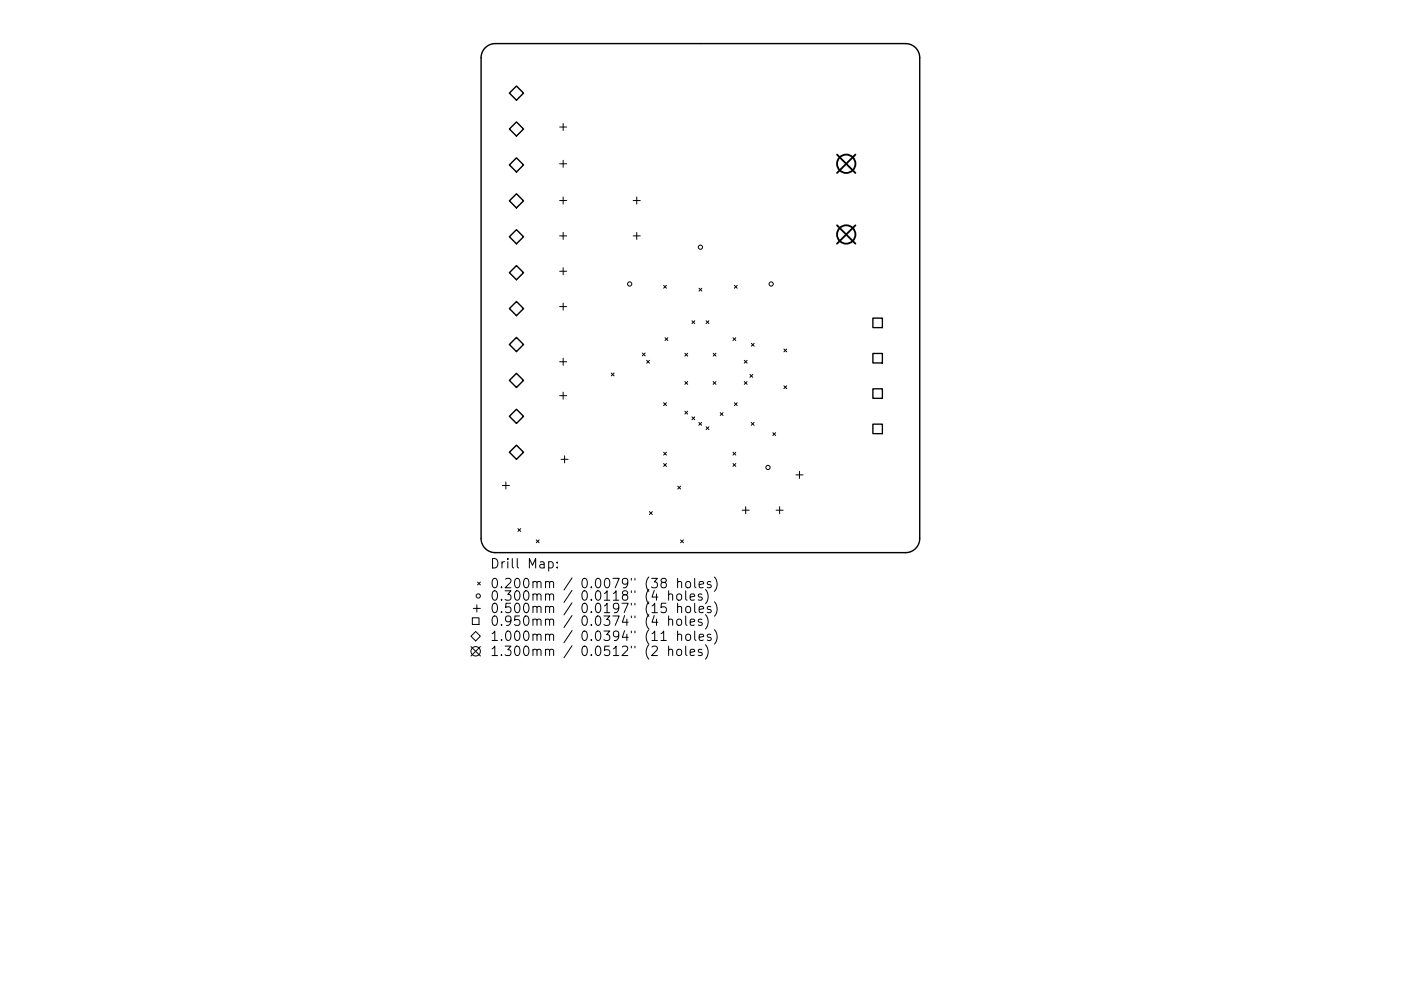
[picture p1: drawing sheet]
<svg xmlns="http://www.w3.org/2000/svg" width="297mm" height="210mm" viewBox="0 0 297 210" stroke-linecap="round" stroke-linejoin="round" font-family="sans-serif">
<defs><g id="words">
<g font-size="2.8">
<text x="103.9" y="120.6">Drill Map:</text>
<text x="103.9" y="124.8">0.200mm / 0.0079&quot; (38 holes)</text>
<text x="103.9" y="127.4">0.300mm / 0.0118&quot; (4 holes)</text>
<text x="103.9" y="130.1">0.500mm / 0.0197&quot; (15 holes)</text>
<text x="103.9" y="132.8">0.950mm / 0.0374&quot; (4 holes)</text>
<text x="103.9" y="136">1.000mm / 0.0394&quot; (11 holes)</text>
<text x="103.9" y="139.2">1.300mm / 0.0512&quot; (2 holes)</text>
</g>
</g></defs>
<path d="M102.9 10.1a3 3 0 0 1 2.1-.8h87a3 3 0 0 1 3 3v102a3 3 0 0 1-3 3h-87a3 3 0 0 1-3-3v-102a3 3 0 0 1 .9-2.2zM108 19.8l1.5-1.5 1.5 1.5-1.5 1.5zM108 27.4l1.5-1.5 1.5 1.5-1.5 1.5zM108 35l1.5-1.5 1.5 1.5-1.5 1.5zM108 42.6l1.5-1.5 1.5 1.5-1.5 1.5zM108 50.2l1.5-1.5 1.5 1.5-1.5 1.5zM108 57.9l1.5-1.5 1.5 1.5-1.5 1.5zM108 65.5l1.5-1.5 1.5 1.5-1.5 1.5zM108 73.1l1.5-1.5 1.5 1.5-1.5 1.5zM108 80.7l1.5-1.5 1.5 1.5-1.5 1.5zM108 88.3l1.5-1.5 1.5 1.5-1.5 1.5zM108 96l1.5-1.5 1.5 1.5-1.5 1.5z" fill="none" stroke="#000" stroke-width=".3"/>
<g fill="none" stroke="#000" stroke-width=".21">
<path d="M118.7 27h1.5M118.7 34.8h1.5M119.4 26.2v1.5M119.4 34v1.5M118.7 42.6h1.5M118.7 50.1h1.5M118.7 57.6h1.5M119.4 41.8v1.5M119.4 49.3v1.5M119.4 56.8v1.5M134.3 42.6h1.5M134.3 50.1h1.5"/>
<path d="M135 41.8v1.5M135 49.3v1.5M118.7 65.1h1.5M118.7 76.8h1.5M119.4 64.3v1.5M119.4 76v1.5M129.6 79.2l.6 .6M130.2 79.2l-.6 .6M136.2 74.9l.6 .6M136.8 74.9l-.6 .6M137.1 76.5l.6 .6M137.7 76.5l-.6 .6"/>
<path d="M140.7 60.6l.6 .6M141 71.7l.6 .6M141.3 60.6l-.6 .6M141.6 71.7l-.6 .6M145.2 75l.6 .6M145.8 75l-.6 .6M146.7 68.1l.6 .6M147.3 68.1l-.6 .6M148.2 61.2l.6 .6M148.8 61.2l-.6 .6M149.7 68.1l.6 .6M150.3 68.1l-.6 .6"/>
<path d="M151.2 75l.6 .6M151.8 75l-.6 .6M155.4 71.7l.6 .6M155.7 60.6l.6 .6M156 71.7l-.6 .6M156.3 60.6l-.6 .6M157.8 76.5l.6 .6M158.4 76.5l-.6 .6M159 79.5l.6 .6M159.3 72.9l.6 .6M159.6 79.5l-.6 .6M159.9 72.9l-.6 .6"/>
<path d="M166.2 74.1l.6 .6M166.8 74.1l-.6 .6M118.7 84h1.5M119 97.5h1.5M119.4 83.2v1.5M119.7 96.7v1.5M140.7 85.5l.6 .6M140.7 96l.6 .6M140.7 98.4l.6 .6M141.3 85.5l-.6 .6M141.3 96l-.6 .6M141.3 98.4l-.6 .6"/>
<path d="M145.2 81l.6 .6M145.2 87.3l.6 .6M145.8 81l-.6 .6M145.8 87.3l-.6 .6M146.7 88.5l.6 .6M147.3 88.5l-.6 .6M148.2 89.6l.6 .6M148.8 89.6l-.6 .6M149.7 90.6l.6 .6M150.3 90.6l-.6 .6M151.2 81l.6 .6M151.8 81l-.6 .6"/>
<path d="M152.7 87.6l.6 .6M153.3 87.6l-.6 .6M155.4 96l.6 .6M155.4 98.4l.6 .6M155.7 85.5l.6 .6M156 96l-.6 .6M156 98.4l-.6 .6M156.3 85.5l-.6 .6M157.8 81l.6 .6M158.4 81l-.6 .6M159.3 89.6l.6 .6M159.9 89.6l-.6 .6"/>
<path d="M163.9 91.8l.6 .6M164.5 91.8l-.6 .6M166.2 81.9l.6 .6M166.8 81.9l-.6 .6M106.5 103h1.5M107.3 102.3v1.5M109.8 112.2l.6 .6M110.4 112.2l-.6 .6M113.7 114.6l.6 .6M114.3 114.6l-.6 .6M116.3 119.3l.6-.1 .4 .4v.5l-.2 .3h-.8M118.1 119.3v.2"/>
<path d="M137.7 108.6l.6 .6M138.3 108.6l-.6 .6M143.7 103.2l.6 .6M144.3 103.2l-.6 .6M144.3 114.6l.6 .6M144.9 114.6l-.6 .6M157.4 108.3h1.5M158.1 107.5v1.5M164.6 108.3h1.5M165.3 107.5v1.5M168.8 100.8h1.5M169.5 100v1.5"/>
<path d="M99.9 135l1-1 1 1-1 1zM99.9 137.2l2 2M100.1 131.1h1.5v1.4h-1.5zM100.4 129.1h1.5M101.1 128.3v1.5M101.3 123.5l.6 .6M101.9 137.2l-2 2M101.9 123.5l-.6 .6M118.1 120.3v.2M140.1 135.9h1.2M140.5 123.6l-.4-.4 .1-.3 .3-.2 .6 .1 .2 .3-.1 .3-.9 .3-.2 .2v.4l.4 .4 .6-.1 .2-.3-.1-.5-.3-.2M141.2 128h-1l-.1 .9 .3-.2 .7 .1 .2 .3-.1 .7-.3 .2h-.5l-.3-.2"/>
<path d="M141.8 126.2l.2-.2 .5 .1 .1 1.2M141.8 131.5l.2-.1h.5l.1 1.3M141.8 137.9l.2-.1h.5l.1 1.3M141.8 125.3v2M141.8 130.7v2M141.8 137.1v2M143.6 126.2a.54 .54 0 0 1 .5-.2 .54 .54 0 0 1 .4 .4v.6a.54 .54 0 0 1-.5 .4 .54 .54 0 0 1-.5-.4zM143.6 131.5a.54 .54 0 0 1 .5-.2 .54 .54 0 0 1 .4 .4v.6a.54 .54 0 0 1-.5 .4 .54 .54 0 0 1-.5-.4zM143.6 137.9a.54 .54 0 0 1 .5-.2 .54 .54 0 0 1 .4 .4v.6a.54 .54 0 0 1-.5 .4 .54 .54 0 0 1-.5-.4zM143.7 123.6l.3-.2 .4 .1 .1 1.2M143.7 128.8a.5 .5 0 0 1 .8 .1v1.1M143.7 134.7a.5 .5 0 0 1 .8 .1v1.1"/>
<path d="M143.7 122.7v2M143.7 128v2M143.7 133.9v2M145.4 125.3v1.8l.3 .2M145.4 130.7v1.7l.3 .3M145.4 137.1v1.7l.3 .3M145.5 123.6l.3-.2a.54 .54 0 0 1 .6 .4v.5a.54 .54 0 0 1-.5 .4 .54 .54 0 0 1-.5-.4zM145.5 128.8a.54 .54 0 0 1 .5-.2 .54 .54 0 0 1 .4 .4v.6a.54 .54 0 0 1-.5 .4 .54 .54 0 0 1-.5-.4zM145.5 134.7a.54 .54 0 0 1 .5-.2 .54 .54 0 0 1 .4 .4v.6a.54 .54 0 0 1-.5 .4 .54 .54 0 0 1-.5-.4zM146.3 126.7l1-.2-.1-.4-.6-.1-.3 .3 .1 1h.8M146.3 132l1-.2-.1-.4h-.6l-.3 .2 .1 1h.8M146.3 138.4l1-.2-.1-.4h-.6l-.3 .2 .1 1h.8"/>
<path d="M147.3 122.7v1.7l.3 .3M147.3 128v1.7l.3 .3M147.3 133.9v1.7l.3 .3M148.2 124l1-.2-.1-.3-.6-.1-.3 .3 .1 .9h.8M148.2 129.3l1-.2-.1-.4h-.6l-.3 .2 .1 1h.8M148.2 135.2l1-.2-.1-.4h-.6l-.3 .2 .1 1h.8M148.8 126.1l-.5-.1-.3 .3 .1 .3 .7 .2v.5h-.8M148.8 131.4h-.5l-.3 .2 .1 .3 .7 .2v.5h-.8M148.8 137.8h-.5l-.3 .2 .1 .3 .7 .2v.5h-.8M149.6 125.1a2.29 2.29 0 0 1 0 3M149.6 130.4a2.29 2.29 0 0 1 0 3M149.6 136.8a2.29 2.29 0 0 1 0 3"/>
<path d="M150.7 123.5l-.5-.1-.2 .3v.2l.7 .2v.5h-.7M150.7 128.7h-.5l-.2 .2v.3l.7 .2v.5h-.7M150.7 134.6h-.5l-.2 .2v.3l.7 .2v.5h-.7M151.5 122.4a2.29 2.29 0 0 1 0 3.1M151.5 127.7a2.29 2.29 0 0 1 0 3M151.5 133.6a2.29 2.29 0 0 1 0 3"/>
<circle cx="148.5" cy="52.5" r=".45"/>
<circle cx="133.5" cy="60.3" r=".45"/>
<circle cx="163.5" cy="60.3" r=".45"/>
<circle cx="162.8" cy="99.2" r=".45"/>
<circle cx="100.9" cy="138.2" r="1"/>
<circle cx="101.4" cy="126.4" r=".45"/>
</g>
<path d="M185.1 67.5h2v2h-2zM185.1 75h2v2h-2zM185.1 82.5h2v2h-2zM185.1 90h2v2h-2z" fill="none" stroke="#000" stroke-width=".29"/>
<g fill="none" stroke="#000" stroke-width=".39">
<path d="M177.5 32.8l3.9 3.9M181.4 32.8l-3.9 3.9M177.5 47.8l3.9 3.9M181.4 47.8l-3.9 3.9"/>
<circle cx="179.4" cy="34.8" r="1.95"/>
<circle cx="179.4" cy="49.8" r="1.95"/>
</g>
<use href="#words"/>
</svg>
